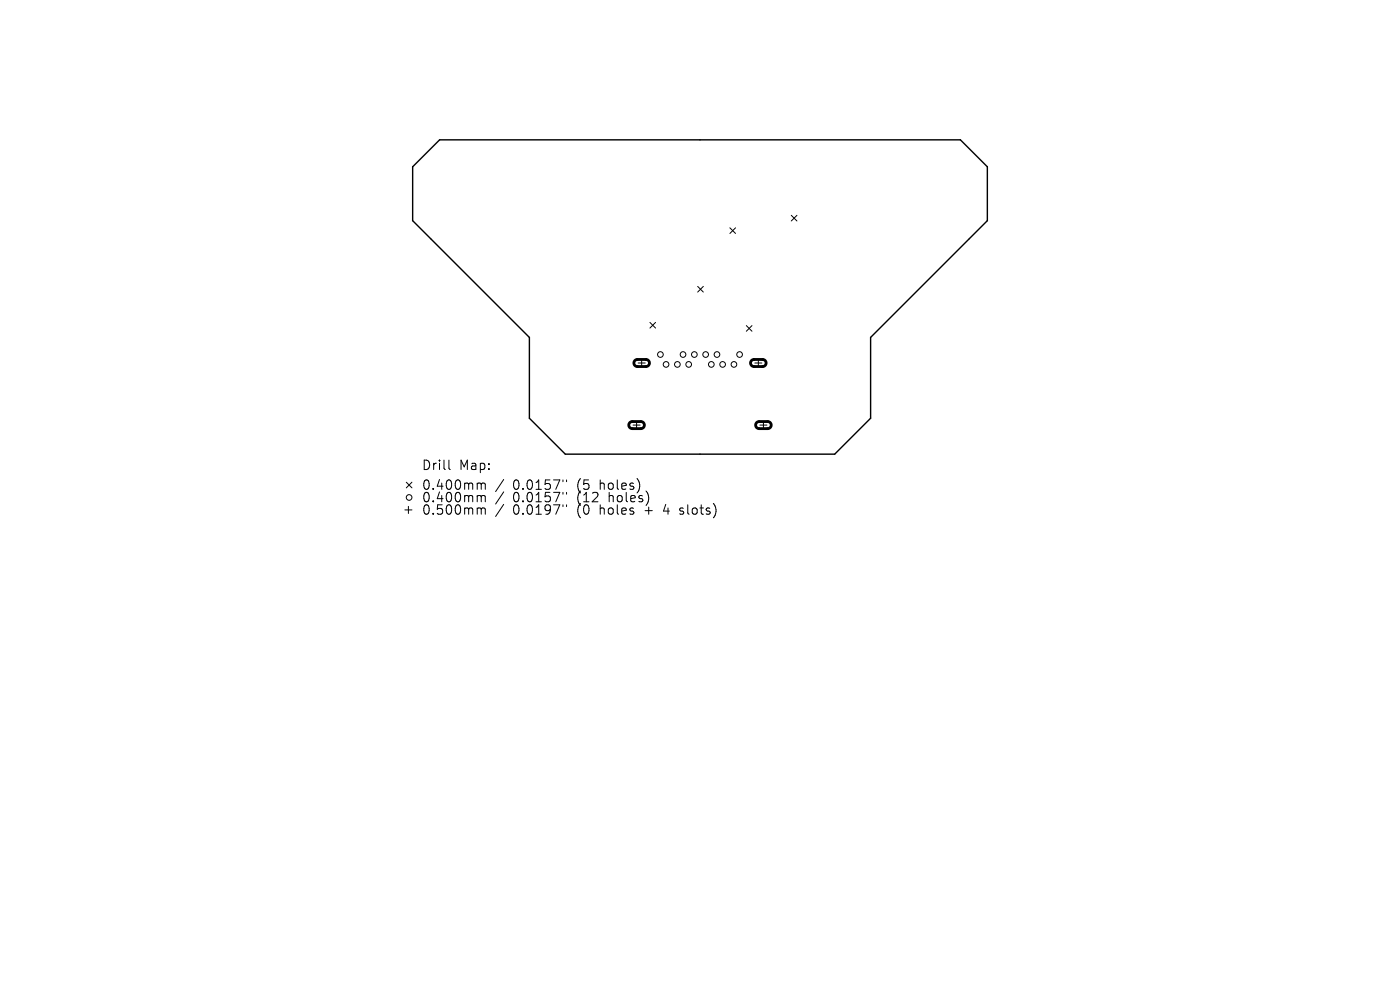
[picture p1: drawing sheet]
<svg xmlns="http://www.w3.org/2000/svg" width="297mm" height="210mm" viewBox="0 0 297 210" stroke-linecap="round" stroke-linejoin="round" font-family="sans-serif">
<defs><g id="words">
<g font-size="2.8">
<text x="89.4" y="99.9">Drill</text>
<text x="97.3" y="99.9">Map:</text>
<text x="89.4" y="104.1">0.400mm</text>
<text x="89.4" y="106.8">0.400mm</text>
<text x="108.6" y="104.1">0.0157&quot;</text>
<text x="108.6" y="106.8">0.0157&quot;</text>
<text x="122.3" y="104.1">(5</text>
<text x="122.3" y="106.8">(12</text>
<text x="127.1" y="104.1">holes)</text>
<text x="129" y="106.8">holes)</text>
<text x="89.4" y="109.4">0.500mm</text>
<text x="108.6" y="109.4">0.0197&quot;</text>
<text x="122.3" y="109.4">(0</text>
<text x="127.1" y="109.4">holes</text>
<text x="136.7" y="109.4">+</text>
<text x="140.8" y="109.4">4</text>
<text x="144.4" y="109.4">slots)</text>
</g>
</g></defs>
<path d="M87.5 35.4l5.8-5.7h110.4l5.8 5.7v11.4l-24.8 24.8v17.1l-7.6 7.6h-57.2l-7.6-7.6v-17.1l-24.8-24.8z" fill="none" stroke="#000" stroke-width=".3"/>
<g fill="none" stroke="#000" stroke-width=".21">
<path d="M154.8 48.3l1.2 1.2M156 48.3l-1.2 1.2M167.9 45.7l1.2 1.2M169.1 45.7l-1.2 1.2M135.4 77h1.5M136.1 76.3v1.5M137.9 68.4l1.2 1.2M139.1 68.4l-1.2 1.2M148 60.8l1.2 1.2M149.2 60.8l-1.2 1.2M158.3 69.1l1.2 1.2M159.5 69.1l-1.2 1.2"/>
<path d="M160.1 77h1.5M160.9 76.3v1.5M95.2 97.6v1.7l.3 .3M134.3 90.2h1.5M135 89.4v1.5M161.2 90.2h1.5M162 89.4v1.5M85.9 108.2h1.5M86.2 102.3l1.2 1.2M86.6 107.4v1.5M87.4 102.3l-1.2 1.2M101.5 102.5l.5 .1 .1 .2"/>
<path d="M101.5 105.1l.5 .1 .1 .2M101.5 107.8h.5l.1 .2M102.1 102.8l.3-.3 .5 .1 .1 1.2M102.1 102.8v1M102.1 105.4v1M102.1 108v1.1M102.1 105.4l.3-.3 .5 .1 .1 1.2M102.1 108l.3-.2h.5l.1 1.3M106.9 101.7l-1.8 2.6M106.9 104.3l-1.8 2.6M106.9 107l-1.8 2.6M119.4 101.8v.4"/>
<path d="M119.4 104.4v.4M119.4 107.1v.4M120.2 101.8v.4M120.2 104.4v.4M120.2 107.1v.4M135.4 101.9l.3 1-.2 1.1M137.3 104.5l.3 1-.3 1.3M151.8 107.7v1.3"/>
<circle cx="140.1" cy="75.2" r=".6"/>
<circle cx="141.3" cy="77.3" r=".6"/>
<circle cx="143.7" cy="77.3" r=".6"/>
<circle cx="144.9" cy="75.2" r=".6"/>
<circle cx="146.1" cy="77.3" r=".6"/>
<circle cx="147.3" cy="75.2" r=".6"/>
<circle cx="149.7" cy="75.2" r=".6"/>
<circle cx="150.9" cy="77.3" r=".6"/>
<circle cx="152.1" cy="75.2" r=".6"/>
<circle cx="153.3" cy="77.3" r=".6"/>
<circle cx="155.7" cy="77.3" r=".6"/>
<circle cx="156.9" cy="75.2" r=".6"/>
<circle cx="86.8" cy="105.5" r=".6"/>
</g>
<path d="M134.7 76.5l.5-.2h1.8a.75 .75 0 0 1 .8 .7 .75 .75 0 0 1-.8 .8h-1.8a.75 .75 0 0 1-.7-.5 .75 .75 0 0 1 .2-.8zM159.4 76.5l.5-.2h1.9a.75 .75 0 0 1 .7 .7 .75 .75 0 0 1-.7 .8h-1.8a.75 .75 0 0 1-.7-.5 .75 .75 0 0 1 .1-.8zM133.6 89.6l.5-.2h1.8a.75 .75 0 0 1 .8 .8 .75 .75 0 0 1-.8 .7h-1.8a.75 .75 0 0 1-.6-.4 .75 .75 0 0 1 .1-.9zM160.5 89.6l.5-.2h1.9a.75 .75 0 0 1 .7 .8 .75 .75 0 0 1-.7 .7h-1.8a.75 .75 0 0 1-.7-.4 .75 .75 0 0 1 .1-.9z" fill="none" stroke="#000" stroke-width=".6"/>
<use href="#words"/>
</svg>
